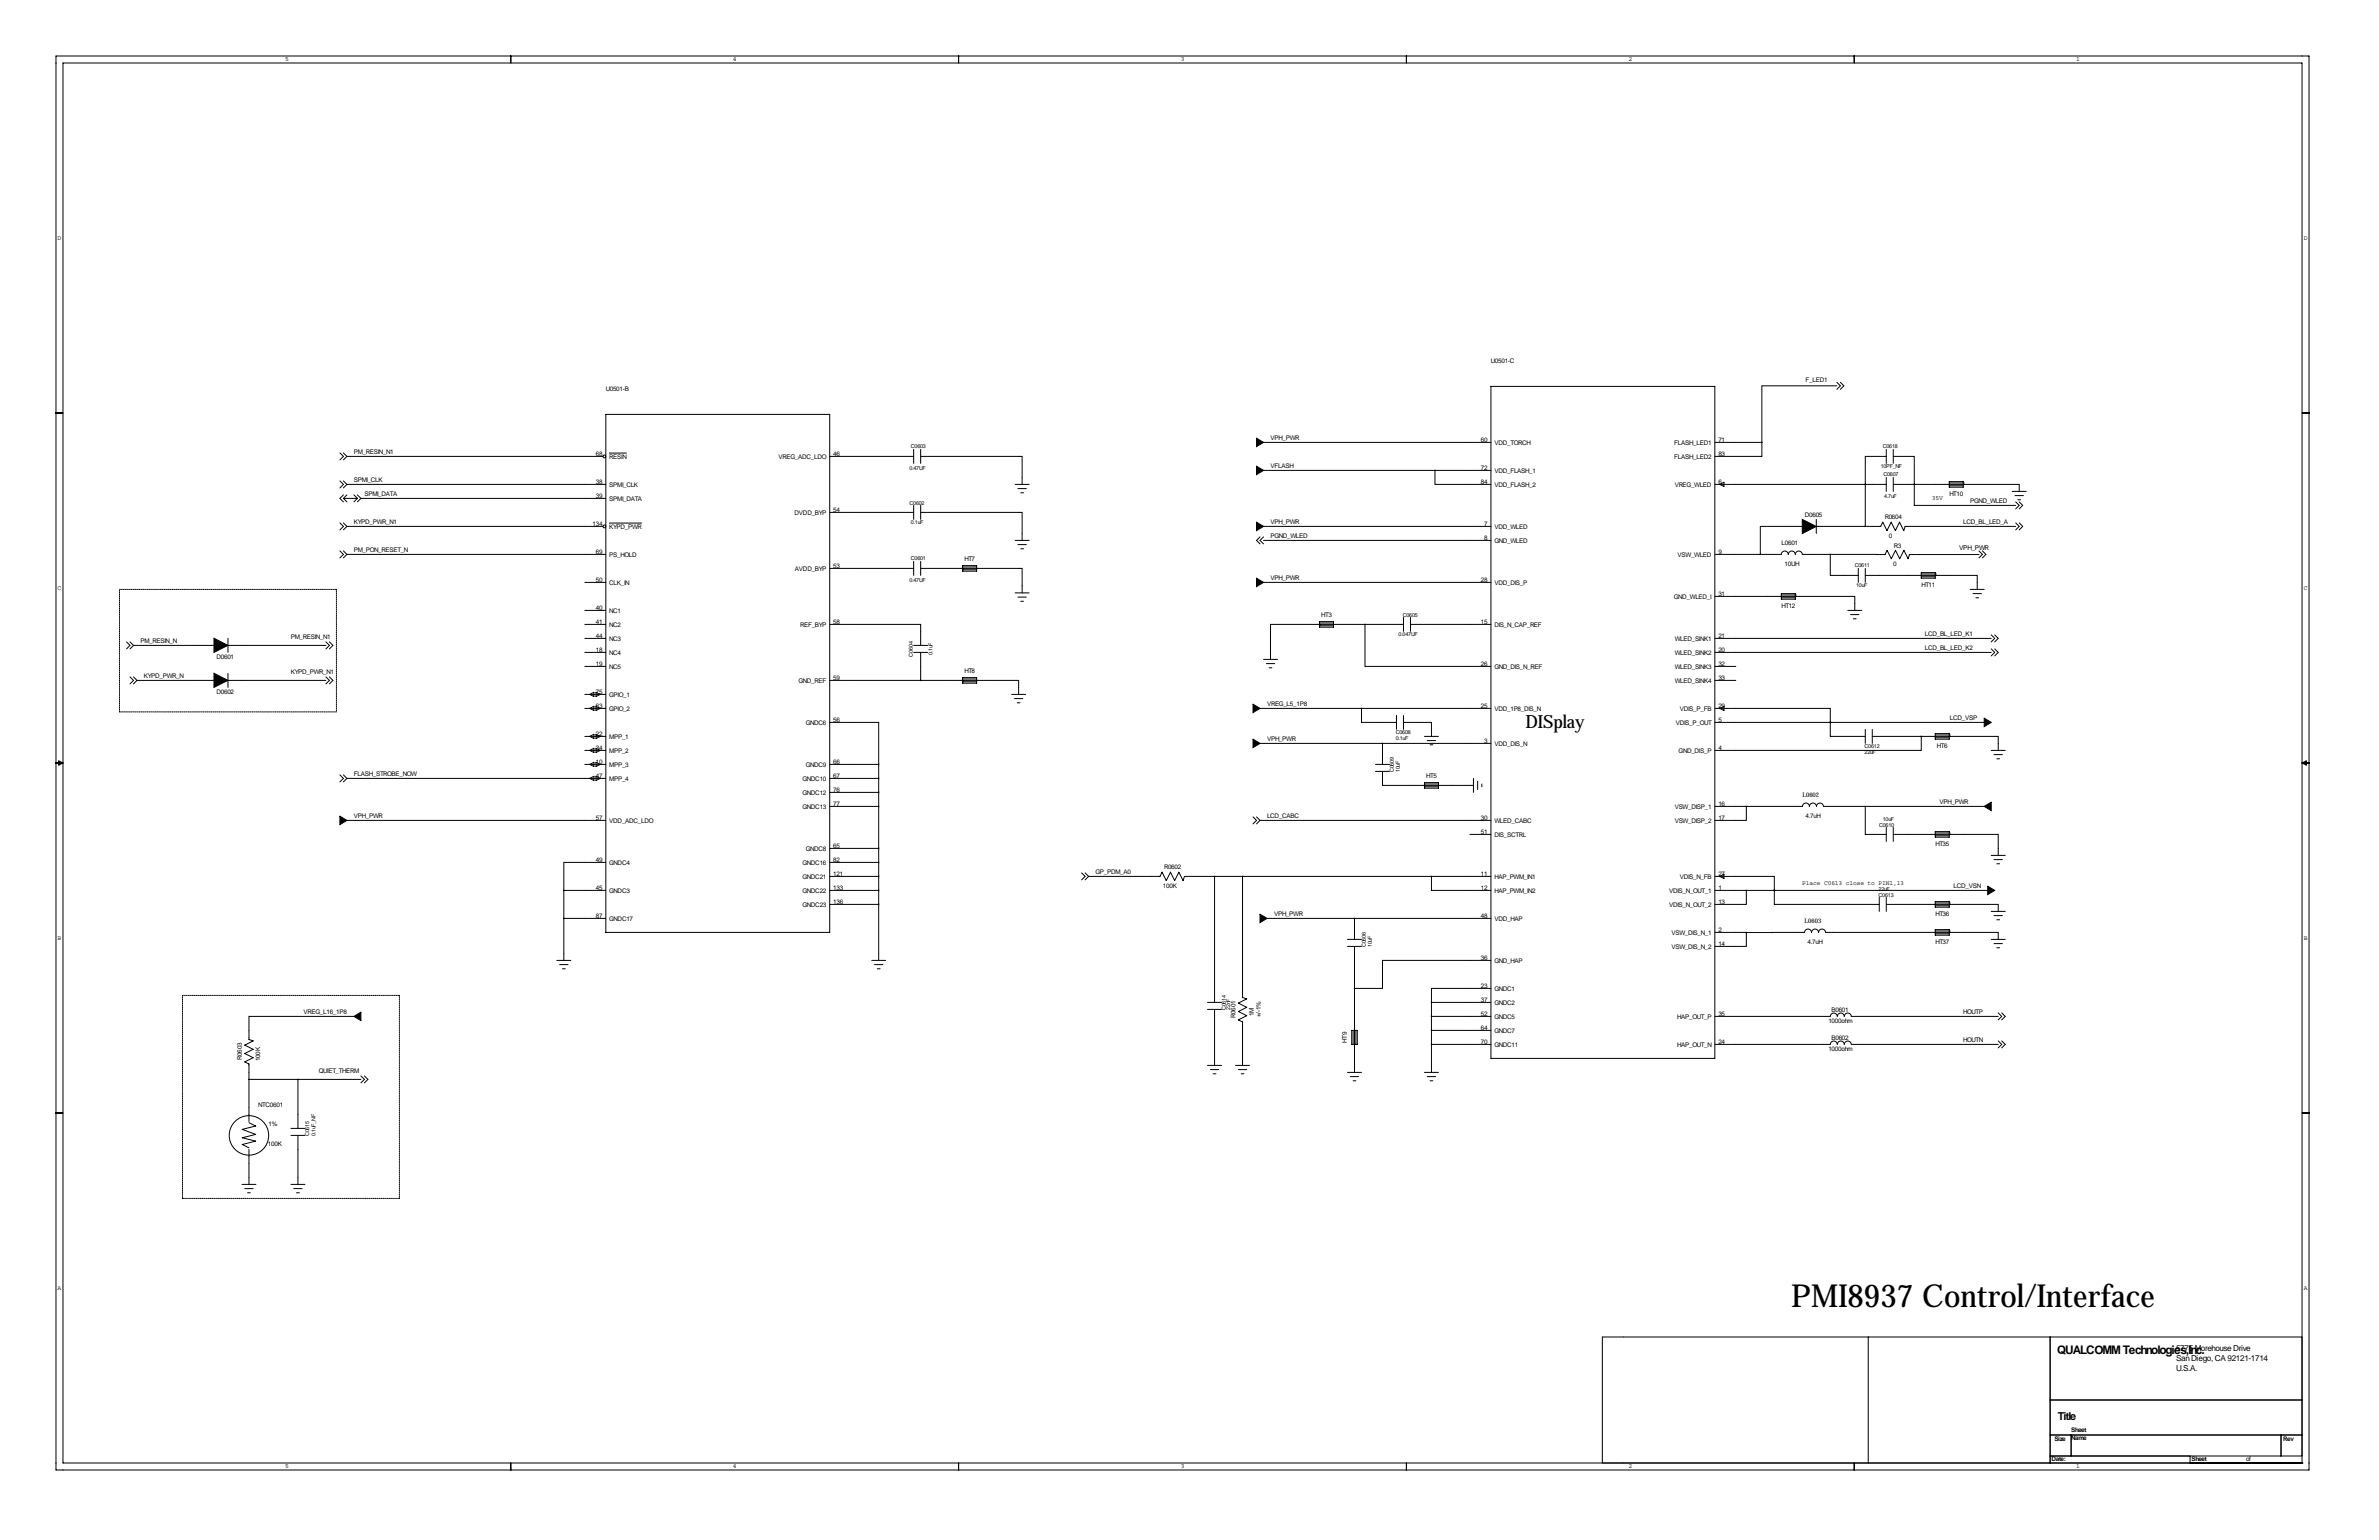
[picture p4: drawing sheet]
<svg xmlns="http://www.w3.org/2000/svg" width="864mm" height="559mm" viewBox="0 0 864 559" stroke-linecap="round" stroke-linejoin="round" font-family="sans-serif">
<defs><g id="words">
<text font-size="11.5" x="650.2" y="474.2">PMI8937 Control/Interface</text>
<text font-size="6.6" x="553.7" y="264.2">DISplay</text>
<text font-size="4.3" x="746.8" y="491.2">QUALCOMM Technologies,Inc.</text>
<text font-size="4" x="747" y="515.1">Title</text>
<g font-size="3">
<text x="789.9" y="490.1">5775 Morehouse Drive</text>
<text x="789.9" y="497.6">U.S.A.</text>
<text x="789.9" y="493.8">San Diego, CA 92121-1714</text>
</g>
<text font-size="2.4" x="711.2" y="199.6">VPH_PWR</text>
<g font-size="2.3">
<text x="103.5" y="22.2">5</text>
<text x="266" y="22.2">4</text>
<text x="428.6" y="22.2">3</text>
<text x="591.2" y="22.2">2</text>
<text x="753.7" y="22.2">1</text>
<text x="20.9" y="87">D</text>
<text x="836.3" y="87">D</text>
<text x="541.2" y="131.8">U0501-C</text>
<text x="219.9" y="142">U0501-B</text>
<text x="655.4" y="138.6">F_LED1</text>
<text x="461.2" y="159.8">VPH_PWR</text>
<text x="537.6" y="160.5">60</text>
<text x="542.5" y="161.3">VDD_TORCH</text>
<text x="607.8" y="161.3">FLASH_LED1</text>
<text x="623.8" y="160.5">71</text>
<text x="128.5" y="164.8">PM_RESIN_N1</text>
<text x="216.3" y="165.6">68</text>
<text x="221.2" y="166.4">RESIN</text>
<text x="282.7" y="166.4">VREG_ADC_LDO</text>
<text x="302.5" y="165.6">46</text>
<text x="607.8" y="166.4">FLASH_LED2</text>
<text x="623.8" y="165.6">83</text>
<text x="461.2" y="169.9">VFLASH</text>
<text x="537.6" y="170.7">72</text>
<text x="542.5" y="171.5">VDD_FLASH_1</text>
<text x="128.5" y="175">SPMI_CLK</text>
<text x="216.3" y="175.8">38</text>
<text x="221.2" y="176.5">SPMI_CLK</text>
<text x="537.6" y="175.8">84</text>
<text x="542.5" y="176.5">VDD_FLASH_2</text>
<text x="607.9" y="176.5">VREG_WLED</text>
<text x="623.8" y="175.8">6</text>
<text x="132.3" y="180.1">SPMI_DATA</text>
<text x="216.3" y="180.8">39</text>
<text x="221.2" y="181.6">SPMI_DATA</text>
<text x="302.5" y="185.9">54</text>
<text x="701.2" y="181.4">35V</text>
<text x="707.6" y="180.1">HT10</text>
<text x="715.2" y="182.4">PGND_WLED</text>
<text x="128.5" y="190.2">KYPD_PWR_N1</text>
<text x="215.1" y="191">134</text>
<text x="221.2" y="191.8">KYPD_PWR</text>
<text x="288.5" y="186.7">DVDD_BYP</text>
<text x="461.2" y="190.2">VPH_PWR</text>
<text x="538.8" y="191">7</text>
<text x="542.5" y="191.8">VDD_WLED</text>
<text x="655.2" y="187.7">D0605</text>
<text x="684.2" y="188.5">R0604</text>
<text x="712.7" y="190">LCD_BL_LED_A</text>
<text x="461.2" y="195.3">PGND_WLED</text>
<text x="538.8" y="196.1">8</text>
<text x="542.5" y="196.9">GND_WLED</text>
<text x="646.7" y="197.9">L0601</text>
<text x="685.7" y="195.1">0</text>
<text x="128.5" y="200.4">PM_PON_RESET_N</text>
<text x="216.3" y="201.2">69</text>
<text x="221.2" y="201.9">PS_HOLD</text>
<text x="350.1" y="203.5">HT7</text>
<text x="609" y="201.9">VSW_WLED</text>
<text x="623.8" y="201.2">9</text>
<text x="687.5" y="198.7">R3</text>
<text x="288.6" y="207">AVDD_BYP</text>
<text x="302.5" y="206.2">53</text>
<text x="647.8" y="205.2">10UH</text>
<text x="687.2" y="205.3">0</text>
<text x="20.9" y="214">C</text>
<text x="216.3" y="211.3">50</text>
<text x="221.2" y="212.1">CLK_IN</text>
<text x="461.2" y="210.6">VPH_PWR</text>
<text x="537.6" y="211.3">28</text>
<text x="542.5" y="212.1">VDD_DIS_P</text>
<text x="697.5" y="213.1">HT11</text>
<text x="836.3" y="214">C</text>
<text x="216.3" y="221.5">40</text>
<text x="607.7" y="217.2">GND_WLED_I</text>
<text x="623.8" y="216.4">31</text>
<text x="646.7" y="220.7">HT12</text>
<text x="216.3" y="226.6">41</text>
<text x="221.2" y="227.3">NC2</text>
<text x="221.2" y="222.3">NC1</text>
<text x="290.4" y="227.3">REF_BYP</text>
<text x="302.5" y="226.6">58</text>
<text x="479.6" y="223.8">HT3</text>
<text x="537.6" y="226.6">15</text>
<text x="542.5" y="227.3">DIS_N_CAP_REF</text>
<text x="51" y="233.4">PM_RESIN_N</text>
<text x="105.6" y="231.9">PM_RESIN_N1</text>
<text x="216.3" y="231.6">44</text>
<text x="221.2" y="232.4">NC3</text>
<text x="607.9" y="232.4">WLED_SINK1</text>
<text x="623.8" y="231.6">21</text>
<text x="698.7" y="230.6">LCD_BL_LED_K1</text>
<text x="78.6" y="239">D0601</text>
<text x="216.3" y="236.7">18</text>
<text x="221.2" y="237.5">NC4</text>
<text x="607.9" y="237.5">WLED_SINK2</text>
<text x="623.8" y="236.7">20</text>
<text x="698.7" y="235.7">LCD_BL_LED_K2</text>
<text x="105.6" y="244.6">KYPD_PWR_N1</text>
<text x="216.3" y="241.8">19</text>
<text x="221.2" y="242.6">NC5</text>
<text x="350.1" y="244.1">HT8</text>
<text x="537.6" y="241.8">26</text>
<text x="542.5" y="242.6">GND_DIS_N_REF</text>
<text x="607.9" y="242.6">WLED_SINK3</text>
<text x="623.8" y="241.8">32</text>
<text x="52.3" y="246.1">KYPD_PWR_N</text>
<text x="78.6" y="251.7">D0602</text>
<text x="216.3" y="252">75</text>
<text x="289.9" y="247.7">GND_REF</text>
<text x="302.5" y="246.9">59</text>
<text x="607.9" y="247.7">WLED_SINK4</text>
<text x="623.8" y="246.9">33</text>
<text x="216.3" y="257">63</text>
<text x="221.2" y="257.8">GPIO_2</text>
<text x="221.2" y="252.7">GPIO_1</text>
<text x="459.9" y="256.3">VREG_L5_1P8</text>
<text x="537.6" y="257">25</text>
<text x="542.5" y="257.8">VDD_1P8_DIS_N</text>
<text x="609.8" y="257.8">VDIS_P_FB</text>
<text x="623.8" y="257">29</text>
<text x="292.5" y="262.9">GNDC6</text>
<text x="302.5" y="262.1">56</text>
<text x="608.3" y="262.9">VDIS_P_OUT</text>
<text x="623.8" y="262.1">5</text>
<text x="707.8" y="261.4">LCD_VSP</text>
<text x="216.3" y="267.2">22</text>
<text x="221.2" y="268">MPP_1</text>
<text x="459.9" y="269">VPH_PWR</text>
<text x="538.8" y="269.7">3</text>
<text x="216.3" y="272.3">34</text>
<text x="221.2" y="273.1">MPP_2</text>
<text x="542.5" y="270.5">VDD_DIS_N</text>
<text x="609.4" y="273.1">GND_DIS_P</text>
<text x="623.8" y="272.3">4</text>
<text x="703.1" y="271.5">HT6</text>
<text x="128.5" y="281.7">FLASH_STROBE_NOW</text>
<text x="216.3" y="277.4">10</text>
<text x="221.2" y="278.1">MPP_3</text>
<text x="292.5" y="278.1">GNDC9</text>
<text x="302.5" y="277.4">66</text>
<text x="216.3" y="282.4">47</text>
<text x="221.2" y="283.2">MPP_4</text>
<text x="291.4" y="283.2">GNDC10</text>
<text x="302.5" y="287.5">76</text>
<text x="302.5" y="282.4">67</text>
<text x="517.7" y="282.2">HT5</text>
<text x="291.4" y="293.4">GNDC13</text>
<text x="291.4" y="288.3">GNDC12</text>
<text x="302.5" y="292.6">77</text>
<text x="607.9" y="293.4">VSW_DISP_1</text>
<text x="623.8" y="292.6">16</text>
<text x="654.3" y="289.3">L0602</text>
<text x="704" y="291.8">VPH_PWR</text>
<text x="128.5" y="296.9">VPH_PWR</text>
<text x="216.3" y="297.7">57</text>
<text x="221.2" y="298.5">VDD_ADC_LDO</text>
<text x="459.9" y="296.9">LCD_CABC</text>
<text x="537.6" y="297.7">30</text>
<text x="542.5" y="298.5">WLED_CABC</text>
<text x="607.9" y="298.5">VSW_DISP_2</text>
<text x="623.8" y="297.7">17</text>
<text x="655.4" y="296.7">4.7uH</text>
<text x="537.6" y="302.8">51</text>
<text x="542.5" y="303.5">DIS_SCTRL</text>
<text x="292.5" y="308.6">GNDC8</text>
<text x="302.5" y="307.8">65</text>
<text x="702.5" y="307.1">HT35</text>
<text x="216.3" y="312.9">49</text>
<text x="221.2" y="313.7">GNDC4</text>
<text x="291.4" y="313.7">GNDC16</text>
<text x="302.5" y="312.9">82</text>
<text x="397.7" y="317.2">GP_PDM_A0</text>
<text x="422.6" y="315.5">R0602</text>
<text x="216.3" y="323.1">45</text>
<text x="221.2" y="323.9">GNDC3</text>
<text x="291.4" y="323.9">GNDC22</text>
<text x="291.4" y="318.8">GNDC21</text>
<text x="302.5" y="323.1">133</text>
<text x="302.5" y="318">121</text>
<text x="422.1" y="322.1">100K</text>
<text x="537.6" y="323.1">12</text>
<text x="537.6" y="318">11</text>
<text x="542.5" y="323.9">HAP_PWM_IN2</text>
<text x="542.5" y="318.8">HAP_PWM_IN1</text>
<text x="605.9" y="323.9">VDIS_N_OUT_1</text>
<text x="609.8" y="318.8">VDIS_N_FB</text>
<text x="623.8" y="323.1">1</text>
<text x="623.8" y="318">27</text>
<text x="654.3" y="321.1">Place C0613 close to PIN1,13</text>
<text x="709.1" y="322.3">LCD_VSN</text>
<text x="291.4" y="328.9">GNDC23</text>
<text x="302.5" y="328.2">136</text>
<text x="605.9" y="328.9">VDIS_N_OUT_2</text>
<text x="623.8" y="328.2">13</text>
<text x="216.3" y="333.2">87</text>
<text x="221.2" y="334">GNDC17</text>
<text x="462.5" y="332.5">VPH_PWR</text>
<text x="537.6" y="333.2">48</text>
<text x="542.5" y="334">VDD_HAP</text>
<text x="655.1" y="335">L0603</text>
<text x="702.5" y="332.5">HT36</text>
<text x="20.9" y="341">B</text>
<text x="606.7" y="339.1">VSW_DIS_N_1</text>
<text x="623.8" y="338.3">2</text>
<text x="836.3" y="341">B</text>
<text x="606.7" y="344.2">VSW_DIS_N_2</text>
<text x="623.8" y="343.4">14</text>
<text x="656.2" y="342.4">4.7uH</text>
<text x="702.5" y="342.7">HT37</text>
<text x="537.6" y="348.5">36</text>
<text x="542.5" y="349.3">GND_HAP</text>
<text x="537.6" y="358.6">23</text>
<text x="542.5" y="359.4">GNDC1</text>
<text x="537.6" y="363.7">37</text>
<text x="542.5" y="364.5">GNDC2</text>
<text x="110.2" y="368">VREG_L16_1P8</text>
<text x="448.5" y="369.4" transform="rotate(-90 448.5 369.4)">R0601</text>
<text x="455.1" y="368.7" transform="rotate(-90 455.1 368.7)">1M</text>
<text x="457.7" y="369" transform="rotate(-90 457.7 369)">+/-1%</text>
<text x="537.6" y="368.8">52</text>
<text x="542.5" y="369.6">GNDC5</text>
<text x="608.8" y="369.6">HAP_OUT_P</text>
<text x="623.8" y="368.8">35</text>
<text x="663.7" y="371.2">1000ohm</text>
<text x="664.8" y="367.1">B0601</text>
<text x="712.7" y="367.8">HOUTP</text>
<text x="537.6" y="373.9">64</text>
<text x="542.5" y="374.7">GNDC7</text>
<text x="664.8" y="377.3">B0602</text>
<text x="712.7" y="378">HOUTN</text>
<text x="488.9" y="378.3" transform="rotate(-90 488.9 378.3)">HT9</text>
<text x="537.6" y="379">70</text>
<text x="542.5" y="379.7">GNDC11</text>
<text x="608.8" y="379.7">HAP_OUT_N</text>
<text x="623.8" y="379">24</text>
<text x="663.7" y="381.3">1000ohm</text>
<text x="87.8" y="384.6" transform="rotate(-90 87.8 384.6)">R0603</text>
<text x="94.4" y="385" transform="rotate(-90 94.4 385)">100K</text>
<text x="115.8" y="389.4">QUIET_THERM</text>
<text x="93.8" y="401.6">NTC0601</text>
<text x="97.5" y="408.4">1%</text>
<text x="97.3" y="415.8">100K</text>
<text x="20.9" y="468">A</text>
<text x="836.3" y="468">A</text>
<text x="751.8" y="519.6">Sheet</text>
<text x="745.7" y="522.7">Size</text>
<text x="751.8" y="522.5">Name</text>
<text x="828.8" y="523">Rev</text>
<text x="103.5" y="532.8">5</text>
<text x="266" y="532.8">4</text>
<text x="428.6" y="532.8">3</text>
<text x="591.2" y="532.8">2</text>
<text x="744.7" y="530.1">Date:</text>
<text x="753.7" y="532.8">1</text>
<text x="795.5" y="530.1">Sheet</text>
<text x="815.3" y="530.1">of</text>
</g>
<g font-size="2">
<text x="330.7" y="162.6">C0603</text>
<text x="683.5" y="162.6">C0618</text>
<text x="330.1" y="170.4">0.47UF</text>
<text x="682.7" y="169.9">10PF_NF</text>
<text x="683.7" y="172.7">C0607</text>
<text x="330.1" y="183.1">C0602</text>
<text x="684" y="180.6">4.7uF</text>
<text x="330.7" y="190.2">0.1uF</text>
<text x="330.7" y="203.2">C0601</text>
<text x="673.3" y="205.7">C0611</text>
<text x="330.1" y="211.1">0.47UF</text>
<text x="673.8" y="212.9">10uF</text>
<text x="509.2" y="223.8">C0605</text>
<text x="507.7" y="230.9">0.047UF</text>
<text x="331.4" y="238.3" transform="rotate(-90 331.4 238.3)">C0604</text>
<text x="338.5" y="237.7" transform="rotate(-90 338.5 237.7)">0.1uF</text>
<text x="506.7" y="266.2">C0608</text>
<text x="506.7" y="268.5">0.1uF</text>
<text x="676.9" y="271.3">C0612</text>
<text x="676.9" y="273.6">22uF</text>
<text x="505.9" y="280.2" transform="rotate(-90 505.9 280.2)">C0609</text>
<text x="508.2" y="280.2" transform="rotate(-90 508.2 280.2)">10uF</text>
<text x="683.5" y="297.7">10uF</text>
<text x="682.1" y="300">C0610</text>
<text x="681.9" y="323.1">22uF</text>
<text x="681.9" y="325.4">C0613</text>
<text x="495.8" y="343.7" transform="rotate(-90 495.8 343.7)">C0606</text>
<text x="498" y="343.7" transform="rotate(-90 498 343.7)">10uF</text>
<text x="445" y="366.5" transform="rotate(-90 445 366.5)">C0614</text>
<text x="446.6" y="366.4" transform="rotate(-90 446.6 366.4)">22nF</text>
<text x="112.2" y="412.2" transform="rotate(-90 112.2 412.2)">C0615</text>
<text x="114.5" y="412.2" transform="rotate(-90 114.5 412.2)">0.1uF_NF</text>
</g>
</g></defs>
<g fill="none" stroke="#000" stroke-width=".36">
<path d="M20.3 20.3h817.9v513.1h-817.9zM22.9 22.9h812.8v508h-812.8zM185.4 20.3v2.6M348 20.3v2.6M510.5 20.3v2.6M673.1 20.3v2.6M666.8 138.7l1.3 1.3-1.3 1.3M668.1 138.7l1.2 1.3-1.2 1.3M20.3 149.9h2.6M219.9 150.4h81.3v187.9h-81.3zM541.2 140.2h81.3v243.8h-81.3zM666.8 140h-27.2v20.5"/>
<path d="M835.7 149.9h2.5M123.4 164.3l1.3 1.3-1.3 1.3M123.4 174.5l1.3 1.3-1.3 1.2M124.7 164.3l1.2 1.3M124.7 179.6l-1.3 1.2 1.3 1.3M124.7 174.5l1.2 1.3M125.9 165.6h93M125.9 175.8h94M125.9 165.6l-1.2 1.3M125.9 179.6l-1.2 1.2M125.9 175.8l-1.2 1.2M128.5 179.6l1.2 1.2"/>
<path d="M129.7 179.6l1.3 1.2M221.2 164.4h6.2M301.2 165.6h30.5M331.7 163.1v5M334.2 165.6h36.8v10.2M334.2 163.1v5M368.5 175.8h5.1M369.5 177.3h3.1M370.5 178.8h1.1M458.7 160.5h82.5M458.7 170.7h82.5M520.9 170.7v5.1h20.3"/>
<path d="M622.5 175.8h62.2M622.5 160.5h17.1M624.3 175.8l1.5-.8v1.5zM639.6 160.5v5.1h-17.1M677.1 175.8h.1M677.1 175.8v15.2M684.7 165.6h-7.6v10.2M684.7 163.1v5M684.7 173.2v5.1M687.3 165.6h7.6v10.2M687.3 175.8h45.7v2.5M687.3 163.1v5"/>
<path d="M687.3 173.2v5.1M694.9 175.8h.1M694.9 175.8v7.6h36.8M707.6 174.8h5.1v2h-5.1zM707.6 176.3h5.1M707.6 175.3h5.1M712.7 175.8h.1M712.7 175.3h.1M730.5 178.3h5M731.5 179.8h3M123.4 199.9l1.3 1.3-1.3 1.2M123.4 189.7l1.3 1.3-1.3 1.3"/>
<path d="M124.7 180.8h5M124.7 199.9l1.2 1.3M124.7 189.7l1.2 1.3M124.7 180.8l1.2 1.3M125.9 191h93M125.9 191l-1.2 1.3M129.7 180.8l-1.2 1.3M131 180.8h88.9M131 180.8l-1.3 1.3M221.2 189.8h11.7M301.2 185.9h30.5M331.7 183.4v5.1"/>
<path d="M334.2 185.9h36.8v10.2M334.2 183.4v5.1M368.5 196.1h5.1M369.5 197.6h3.1M370.5 199.1h1.1M457.4 194.8l-1.3 1.3 1.3 1.3M458.7 191h82.5M458.7 196.1h82.5M458.7 194.8l-1.3 1.3 1.3 1.3M654.3 191h-15.3v10.2M659.3 191h23.4l.8-1.5 1.5 3 1.5-3 1.5 3 1.6-3 1.5 3 .5-1.5h40.1M659.3 188.5v5"/>
<path d="M718.4 199.9l1.2 1.3-1.2 1.2M719.6 199.9l1.3 1.3-1.3 1.2M731.7 189.7l1.3 1.3-1.3 1.3M731.7 182.1l1.3 1.3-1.3 1.3M732.5 181.4h1M733 189.7l1.3 1.3-1.3 1.3M733 182.1l1.3 1.3-1.3 1.3M125.9 201.2h94M125.9 201.2l-1.2 1.2M212.3 211.3h7.6M301.2 206.2h30.5M331.7 203.7v5.1"/>
<path d="M334.2 206.2h36.8v8.9M334.2 203.7v5.1M349.5 206.2h.1M349.5 206.8h.1M349.5 205.2h5v2.1h-5zM349.5 205.7h5M349.5 206.8h5M368.5 215.1h5.1M369.5 216.7h3.1M370.5 218.2h1.1M458.7 211.3h82.5M622.5 216.4h50.8v5.1"/>
<path d="M622.5 201.2h24.1M646.6 215.4h5.1v2h-5.1zM646.6 216.9h5.1M646.6 215.9h5.1M646.6 201.2a1.27 1.27 0 0 1 1.3-1.3 1.27 1.27 0 0 1 1.3 1.3M649.2 201.2a1.27 1.27 0 0 1 1.3-1.3 1.27 1.27 0 0 1 1.2 1.3M651.7 216.4h.1M651.7 215.9h.1M651.7 201.2a1.27 1.27 0 0 1 1.3-1.3 1.27 1.27 0 0 1 1.3 1.3h10.1M664.4 201.2v7.6h10.2M664.4 201.2h19.9l.7-1.5 1.6 3 1.5-3 1.5 3 1.5-3 1.6 3 .5-1.5h25.2M674.6 206.2v5.1"/>
<path d="M677.1 208.8h40.7v5.1M677.1 206.2v5.1M697.4 207.8h5.1v2h-5.1zM697.4 209.3h5.1M697.4 208.3h5.1M702.5 208.8h.1M702.5 208.3h.1M715.2 213.9h5.1M716.2 215.4h3.1M717.2 216.9h1.1M45.9 232.9l1.3 1.3-1.3 1.3M47.2 232.9l1.3 1.3"/>
<path d="M48.5 234.2h29.2M48.5 234.2l-1.3 1.3M82.8 231.6v5.1M82.8 234.2h35.5M118.3 232.9l1.3 1.3-1.3 1.3M119.6 232.9l1.3 1.3-1.3 1.3M212.3 236.7h7.6M212.3 226.6h7.6M212.3 231.6h7.6M212.3 221.5h7.6M301.2 226.6h33v7.6M331.7 234.2h5.1"/>
<path d="M331.7 236.7h5.1M334.2 236.7v10.2M458.7 239.3h5.1M479 226.6h.1M479 227.1h.1M479 225.6h5.1v2h-5.1zM479 226.1h5.1M479 227.1h5.1M495.5 226.6v15.2h45.7M509.5 226.6h-48.3v12.7M509.5 224v5.1M512 226.6h29.2"/>
<path d="M512 224v5.1M622.5 236.7h100.3M622.5 231.6h100.3M670.8 221.5h5M671.8 223h3M672.8 224.5h1M722.8 230.4l1.3 1.2-1.3 1.3M722.8 235.5l1.3 1.2-1.3 1.3M724.1 230.4l1.3 1.2-1.3 1.3M724.1 235.5l1.3 1.2-1.3 1.3M47.2 245.6l1.3 1.3-1.3 1.3M48.5 245.6l1.2 1.3"/>
<path d="M49.7 246.9h28M49.7 246.9l-1.2 1.3M82.8 244.3v5.1M82.8 246.9h35.5M118.3 245.6l1.3 1.3-1.3 1.3M119.6 245.6l1.3 1.3-1.3 1.3M212.3 257h7.6M212.3 252h7.6M212.3 241.8h7.6M214.1 252l1.5-.8v1.5zM214.1 257l1.5-.7v1.5zM216.4 251.2l1.5 .8-1.5 .7z"/>
<path d="M216.4 256.3l1.5 .7-1.5 .8zM301.2 246.9h68.6v5.1M349.5 246.9h.1M349.5 247.4h.1M349.5 245.9h5v2h-5zM349.5 246.4h5M349.5 247.4h5M367.2 252h5.1M368.2 253.5h3.1M369.3 255h1M457.4 257h83.8M459.7 240.8h3"/>
<path d="M460.7 242.3h1M494.2 257v5.1h12.7M506.9 259.6v5.1M509.5 259.6v5.1M622.5 257h41.9v5.1M622.5 246.9h7.6M622.5 241.8h7.6M624.3 257l1.5-.7v1.5zM20.3 276.9h2.6M21.3 276.1l1.6 .8-1.6 .7zM212.3 277.4h7.6M212.3 267.2h7.6"/>
<path d="M212.3 272.3h7.6M214.1 267.2l1.5-.8v1.6zM214.1 272.3l1.5-.8v1.5zM214.1 277.4l1.5-.8v1.5zM216.4 266.4l1.5 .8-1.5 .8zM216.4 271.5l1.5 .8-1.5 .7zM216.4 276.6l1.5 .8-1.5 .7zM301.2 262.1h17.8v15.3M301.2 277.4h17.8M319 277.4v71.1M457.4 269.7h83.8M499.3 277.4h5.1"/>
<path d="M499.3 279.9h5.1M501.9 279.9v5.1h33M501.9 269.7v7.7M509.5 262.1h10.1v5.1M517.1 267.2h5.1M518.1 268.7h3.1M519.1 270.3h1M622.5 262.1h97.8M664.4 262.1v5.1h12.7M664.4 262.1h.1M677.1 264.7v5M679.7 267.2h45.7v5.1"/>
<path d="M679.7 264.7v5M697.4 267.2h.1M697.4 267.2v5.1h-74.9M702.5 266.2h5.1v2h-5.1zM702.5 267.7h5.1M702.5 266.7h5.1M707.6 267.2h.1M707.6 266.7h.1M722.8 272.3h5.1M723.8 273.8h3.1M724.9 275.3h1M835.7 276.9h2.5"/>
<path d="M835.7 276.9l1.5-.8v1.5zM123.4 281.2l1.3 1.2-1.3 1.3M124.7 281.2l1.2 1.2M125.9 282.4h94M125.9 297.7h94M125.9 282.4l-1.2 1.3M214.1 282.4l1.5-.7v1.5zM216.4 281.7l1.5 .7-1.5 .8zM301.2 292.6h17.8M301.2 287.5h17.8M301.2 282.4h17.8M454.9 296.4l1.2 1.3-1.2 1.3"/>
<path d="M456.1 296.4l1.3 1.3M457.4 297.7h83.8M457.4 297.7l-1.3 1.3M517.1 285h.1M517.1 285.5h.1M517.1 284h5.1v2h-5.1zM517.1 284.5h5.1M517.1 285.5h5.1M534.9 282.4v5.1M536.4 283.5v3M537.9 284.5v1M622.5 292.6h31.8a1.27 1.27 0 0 1 1.3-1.2 1.27 1.27 0 0 1 1.2 1.2 1.27 1.27 0 0 1 1.3-1.2 1.27 1.27 0 0 1 1.3 1.2 1.27 1.27 0 0 1 1.3-1.2 1.27 1.27 0 0 1 1.2 1.2h58.4"/>
<path d="M633.9 292.6v5.1h-11.4M677.1 292.6v10.2h7.6M219.9 312.9h-15.2v10.2M301.2 318h17.8M301.2 312.9h17.8M301.2 307.8h17.8M392.6 316.7l1.3 1.3-1.3 1.3M393.9 316.7l1.3 1.3M395.2 318h25.9l.7-1.5 1.6 3 1.5-3 1.5 3 1.5-3 1.6 3 .5-1.5h111.2M395.2 318l-1.3 1.3M440.9 318v45.7M451.1 318v43.9l1.5 .6-3.1 1.5 3.1 1.5-3.1 1.5 3.1 1.6-3.1 1.5 1.6 .7v15.8"/>
<path d="M519.6 318v5.1h21.6M533.6 302.8h7.6M622.5 318h21.6v5.1M624.3 318l1.5-.8v1.6zM684.7 300.2v5.1M687.3 302.8h38.1v7.6M687.3 300.2v5.1M702.5 301.8h5.1v2h-5.1zM702.5 303.3h5.1M702.5 302.3h5.1M707.6 302.8h.1M707.6 302.3h.1"/>
<path d="M722.8 310.4h5.1M723.8 311.9h3.1M724.9 313.4h1M204.7 323.1h15.2M204.7 333.2h15.2M204.7 323.1v25.4M301.2 328.2h17.8M301.2 323.1h17.8M459.9 333.2h81.3M491.7 333.2v7.7M622.5 338.3l11.4 .1M622.5 323.1h99.1"/>
<path d="M633.9 338.4l21.2-.1a1.27 1.27 0 0 1 1.2-1.2 1.27 1.27 0 0 1 1.3 1.2 1.27 1.27 0 0 1 1.3-1.2 1.27 1.27 0 0 1 1.2 1.2 1.27 1.27 0 0 1 1.3-1.2 1.27 1.27 0 0 1 1.3 1.2h62.7v2.6M633.9 338.4v5h-11.4M633.9 323.1v5.1h-11.4M644.1 323.1v5.1h38.1M644.1 323.1h.1M682.2 325.6v5.1M684.7 328.2h40.7v2.5M684.7 325.6v5.1M702.5 327.2h5.1v2h-5.1zM702.5 337.3h5.1v2h-5.1zM702.5 328.7h5.1M702.5 327.7h5.1"/>
<path d="M702.5 338.8h5.1M702.5 337.8h5.1M707.6 328.2h.1M707.6 327.7h.1M707.6 338.3h.1M707.6 337.8h.1M722.8 330.7h5.1M723.8 332.2h3.1M724.9 333.8h1M202.1 348.5h5.1M203.1 350h3.1M204.2 351.5h1"/>
<path d="M316.4 348.5h5.1M317.4 350h3.1M318.5 351.5h1M489.2 343.4h5M489.2 340.9h5M491.7 343.4v45.7M541.2 348.5h-39.3v10.1h-10.2M541.2 358.6h-21.6v5.1M722.8 340.9h5.1M723.8 342.4h3.1M724.9 343.9h1M128.5 368.8h-38.1v8.4l1.5 .5-3.1 1.5 3.1 1.5-3.1 1.6 3.1 1.5-3.1 1.5 1.6 .8v20.8"/>
<path d="M438.4 363.7h5M438.4 366.3h5M440.9 366.3v20.3M490.7 373.9h2v5.1h-2zM491.2 373.9v5.1M491.7 379h.1M492.2 379h.1M492.2 373.9v5.1M519.6 368.8h21.6M519.6 379h21.6M519.6 363.7h21.6M519.6 373.9h21.6"/>
<path d="M519.6 363.7v25.4M622.5 368.8h41.9a1.27 1.27 0 0 1 1.3-1.2 1.27 1.27 0 0 1 1.3 1.2 1.27 1.27 0 0 1 1.2-1.2 1.27 1.27 0 0 1 1.3 1.2 1.27 1.27 0 0 1 1.3-1.2 1.27 1.27 0 0 1 1.2 1.2h53.4M622.5 379h41.9a1.27 1.27 0 0 1 1.3-1.3 1.27 1.27 0 0 1 1.3 1.3 1.27 1.27 0 0 1 1.2-1.3 1.27 1.27 0 0 1 1.3 1.3 1.27 1.27 0 0 1 1.3-1.3 1.27 1.27 0 0 1 1.2 1.3h53.4M725.4 377.7l1.2 1.3-1.2 1.2M725.4 367.5l1.2 1.3-1.2 1.3M726.6 377.7l1.3 1.3-1.3 1.2M726.6 367.5l1.3 1.3-1.3 1.3M90.4 391.7h40.6M108.2 391.7v17.7M131 390.4l1.3 1.3-1.3 1.2M132.3 390.4l1.3 1.3-1.3 1.2M438.4 386.6h5"/>
<path d="M439.4 388.1h3M440.4 389.6h1M448.5 386.6h5.1M449.5 388.1h3.1M450.5 389.6h1.1M489.2 389.1h5M490.2 390.7h3M491.2 392.2h1M517.1 389.1h5.1M518.1 390.7h3.1M519.1 392.2h1M20.3 403.9h2.6"/>
<path d="M90.4 407.4l2.4 1.2-4.9 1.2 4.9 1.8-4.9 1.3 4.9 1.2-4.9 1.2 2.5 1.2M90.4 417.1v12.7M105.6 412h5.1M105.6 409.4h5.1M108.2 412v17.8M835.7 403.9h2.5M87.8 429.8h5.1M88.8 431.3h3.1M89.9 432.8h1M105.6 429.8h5.1M106.6 431.3h3.1M107.6 432.8h1.1"/>
<path d="M678.2 485.1v45.8M744.2 485.1v45.8M835.7 485.1h-254v45.8M744.2 508h91.5M185.4 530.9v2.5M348 530.9v2.5M510.5 530.9v2.5M673.1 530.9v2.5M744.2 520.7h91.5M744.2 528.3h91.5M751.8 520.7v7.6M795 530.9h.1"/>
<path d="M795 528.3v2.6M828 520.7v7.6M835.7 530.9h.1"/>
<circle cx="219.4" cy="165.6" r=".51"/>
<circle cx="219.4" cy="191" r=".51"/>
<circle cx="90.4" cy="412" r="7.2"/>
</g>
<path d="M43.4 213.9h78.7M122.1 213.9v44.4M43.4 258.3v-44.4M122.1 258.3h-78.7M66.2 361.2h78.8M145 361.2v73.6M66.2 434.8v-73.6M145 434.8h-78.8" fill="none" stroke="#000" stroke-width=".36" stroke-dasharray=".4 .4"/>
<g fill="#000" stroke="#000" stroke-width=".36">
<path d="M456.1 159l2.6 1.5-2.6 1.6zM456.1 169.2l2.6 1.5-2.6 1.5zM456.1 189.5l2.6 1.5-2.6 1.5zM654.3 188.5l5 2.5-5 2.6zM456.1 209.8l2.6 1.5-2.6 1.6zM77.7 231.6l5.1 2.6-5.1 2.5zM77.7 244.3l5.1 2.6-5.1 2.5zM454.9 255.5l2.5 1.5-2.5 1.6zM454.9 268.2l2.5 1.5-2.5 1.6zM720.3 260.6l2.5 1.5-2.5 1.6zM123.4 296.2l2.5 1.5-2.5 1.5zM720.3 292.6l2.5-1.5v3z"/>
<path d="M457.4 331.7l2.5 1.5-2.5 1.6zM721.6 321.6l2.5 1.5-2.5 1.5zM128.5 368.8l2.5-1.5v3z"/>
</g>
<path d="M108.1 391.7a.05 .05 0 0 0 .1 0 .05 .05 0 0 0-.1 0zM519.6 318a.05 .05 0 0 0 .1 0 .05 .05 0 0 0-.1 0zM633.9 323.1a.05 .05 0 0 0 .1 0 .05 .05 0 0 0-.1 0zM519.6 363.7a.05 .05 0 0 0 .1 0 .05 .05 0 0 0-.1 0zM519.6 379a.05 .05 0 0 0 .1 0 .05 .05 0 0 0-.1 0zM519.6 368.8a.05 .05 0 0 0 .1 0 .05 .05 0 0 0-.1 0zM519.6 373.9a.05 .05 0 0 0 .1 0 .05 .05 0 0 0-.1 0zM494.2 257a.05 .05 0 0 0 .1 0 .05 .05 0 0 0-.1 0zM501.8 269.7a.05 .05 0 0 0 .1 0 .05 .05 0 0 0-.1 0zM451 318a.05 .05 0 0 0 .1 0 .05 .05 0 0 0-.1 0zM697.4 267.2a.05 .05 0 0 0 .1 0 .05 .05 0 0 0-.1 0zM633.9 292.6a.05 .05 0 0 0 .1 0 .05 .05 0 0 0-.1 0zM633.9 338.4a.05 .05 0 0 0 .1 0 .05 .05 0 0 0-.1 0z" fill="#000" stroke="#000" stroke-width=".51"/>
<use href="#words"/>
</svg>
